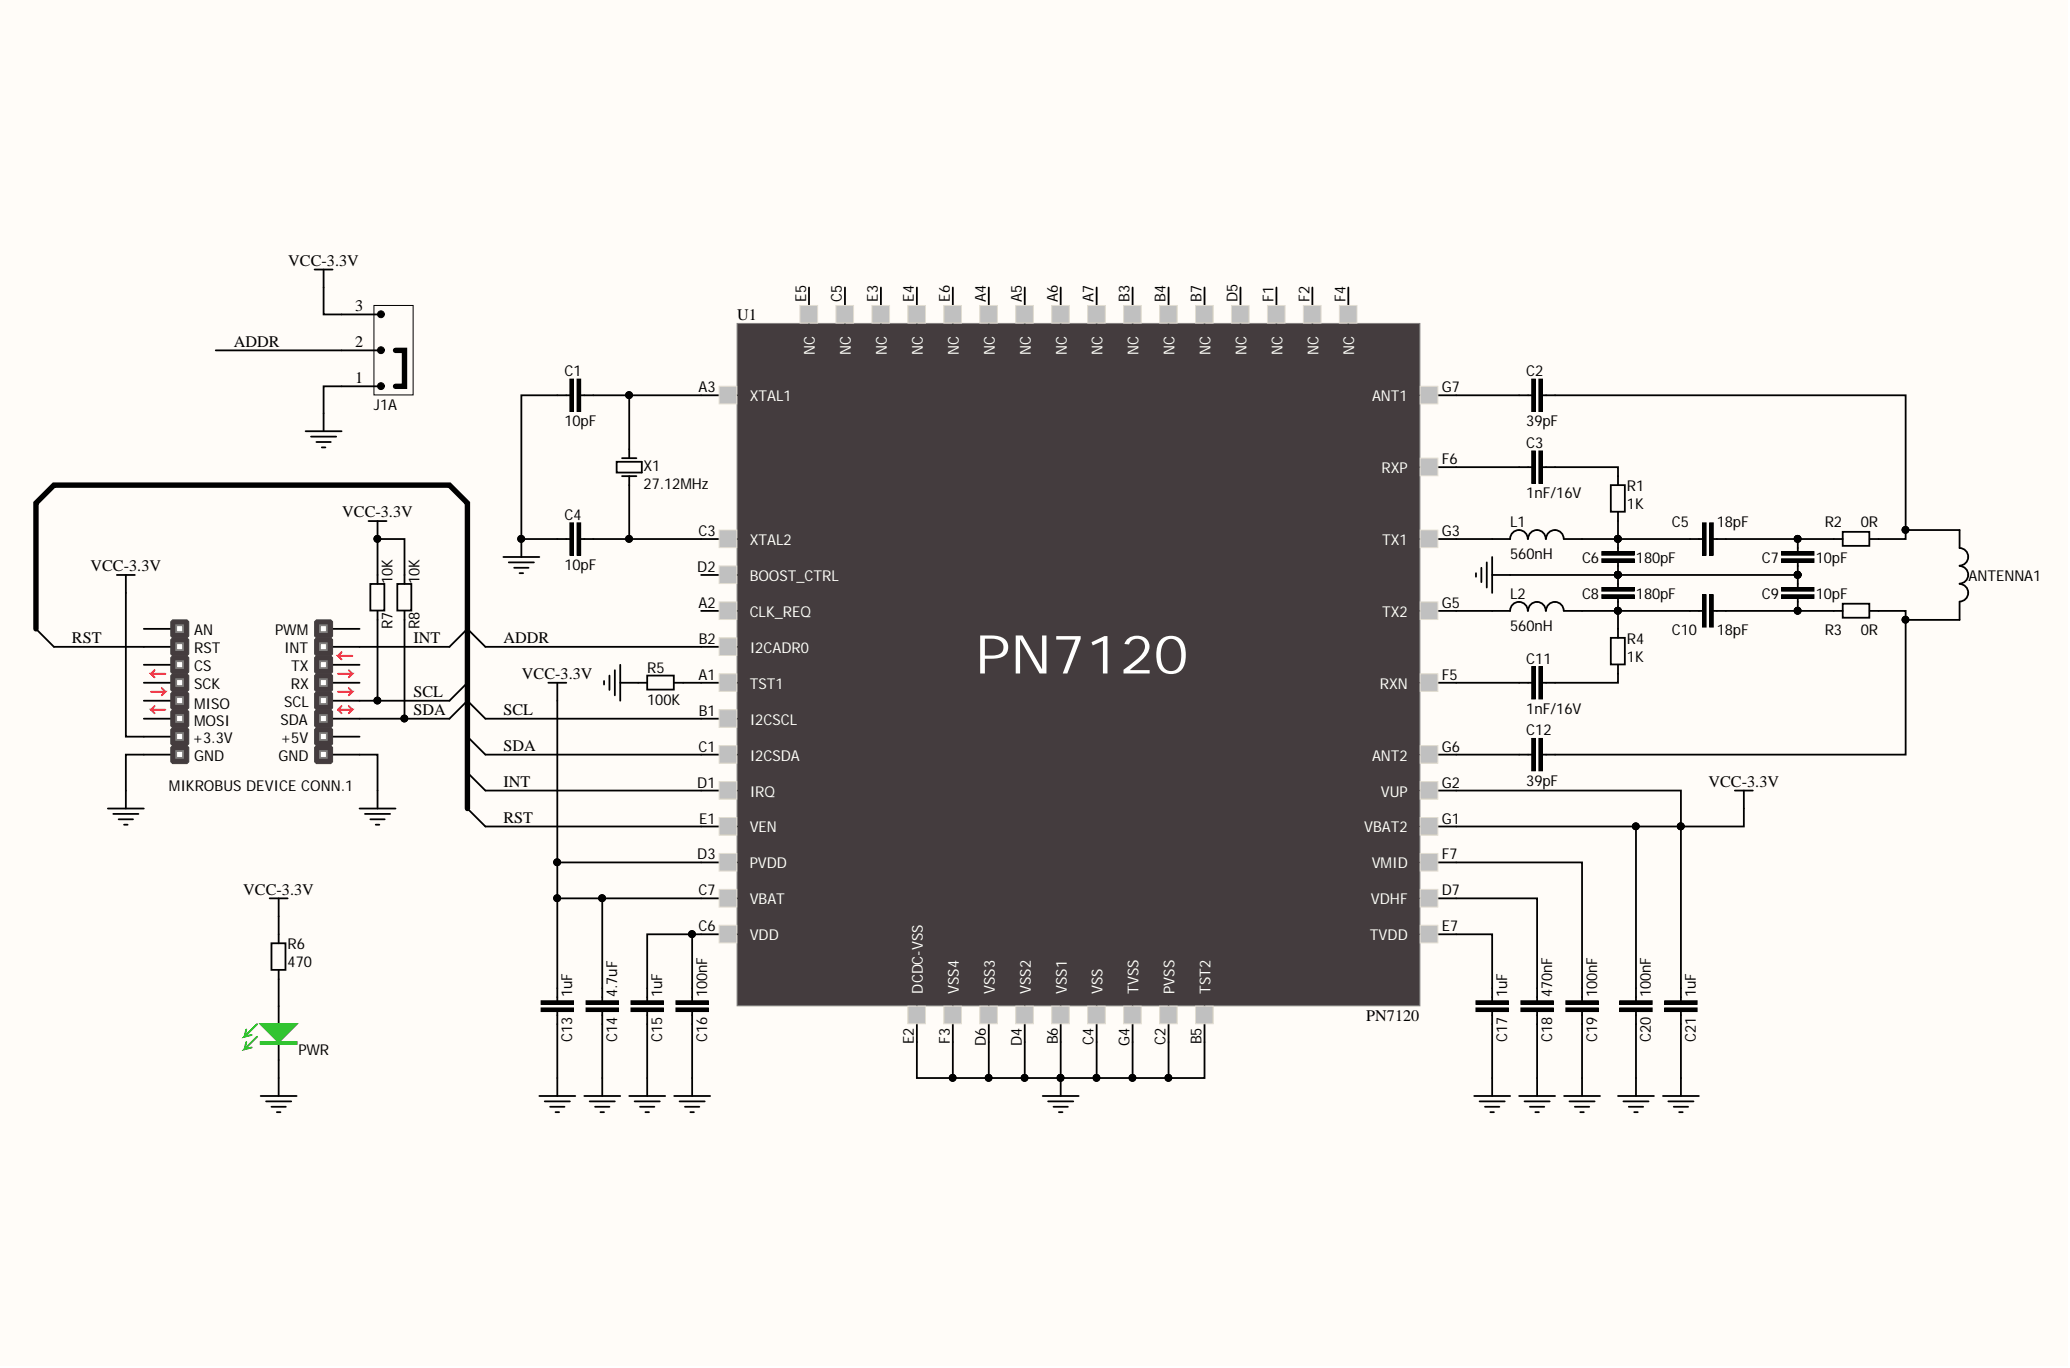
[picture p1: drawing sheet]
<svg xmlns="http://www.w3.org/2000/svg" width="292mm" height="193mm" viewBox="0 0 292 193" stroke-linecap="round" stroke-linejoin="round" font-family="sans-serif">
<defs><g id="words">
<text font-size="7.6" fill="#fff" x="137.6" y="95">PN7120</text>
<g font-size="2.3">
<text x="40.7" y="37.5">VCC-3.3V</text>
<text x="50.1" y="43.8">3</text>
<text x="104" y="45.1">U1</text>
<text x="33" y="48.9">ADDR</text>
<text x="50.1" y="54">1</text>
<text x="50.1" y="48.9">2</text>
<text x="48.3" y="73">VCC-3.3V</text>
<text x="12.8" y="80.6">VCC-3.3V</text>
<text x="10.1" y="90.7">RST</text>
<text x="58.3" y="90.7">INT</text>
<text x="71" y="90.7">ADDR</text>
<text x="73.7" y="95.8">VCC-3.3V</text>
<text x="58.3" y="98.3">SCL</text>
<text x="58.3" y="100.9">SDA</text>
<text x="71" y="100.9">SCL</text>
<text x="71" y="105.9">SDA</text>
<text x="71" y="111">INT</text>
<text x="241.1" y="111">VCC-3.3V</text>
<text x="71" y="116.1">RST</text>
<text x="34.3" y="126.2">VCC-3.3V</text>
<text x="192.8" y="144">PN7120</text>
</g>
<g font-size="2.1">
<text x="113.7" y="42.6" transform="rotate(-90 113.7 42.6)">E5</text>
<text x="118.8" y="42.6" transform="rotate(-90 118.8 42.6)">C5</text>
<text x="123.9" y="42.6" transform="rotate(-90 123.9 42.6)">E3</text>
<text x="129" y="42.6" transform="rotate(-90 129 42.6)">E4</text>
<text x="134" y="42.6" transform="rotate(-90 134 42.6)">E6</text>
<text x="139.1" y="42.6" transform="rotate(-90 139.1 42.6)">A4</text>
<text x="144.2" y="42.6" transform="rotate(-90 144.2 42.6)">A5</text>
<text x="149.3" y="42.6" transform="rotate(-90 149.3 42.6)">A6</text>
<text x="154.3" y="42.6" transform="rotate(-90 154.3 42.6)">A7</text>
<text x="159.4" y="42.6" transform="rotate(-90 159.4 42.6)">B3</text>
<text x="164.5" y="42.6" transform="rotate(-90 164.5 42.6)">B4</text>
<text x="169.5" y="42.6" transform="rotate(-90 169.5 42.6)">B7</text>
<text x="174.6" y="42.6" transform="rotate(-90 174.6 42.6)">D5</text>
<text x="179.7" y="42.6" transform="rotate(-90 179.7 42.6)">F1</text>
<text x="184.8" y="42.6" transform="rotate(-90 184.8 42.6)">F2</text>
<text x="189.8" y="42.6" transform="rotate(-90 189.8 42.6)">F4</text>
<text x="79.7" y="53.1">C1</text>
<text x="215.4" y="53.1">C2</text>
<text x="52.8" y="57.9">J1A</text>
<text x="98.6" y="55.3">A3</text>
<text x="203.5" y="55.3">G7</text>
<text x="79.7" y="60.2">10pF</text>
<text x="203.5" y="65.5">F6</text>
<text x="215.4" y="63.2">C3</text>
<text x="215.4" y="60.2">39pF</text>
<text x="90.8" y="66.5">X1</text>
<text x="90.8" y="69">27.12MHz</text>
<text x="215.4" y="70.3">1nF/16V</text>
<text x="229.6" y="69.3">R1</text>
<text x="229.6" y="71.8">1K</text>
<text x="79.7" y="73.3">C4</text>
<text x="98.6" y="75.6">C3</text>
<text x="203.5" y="75.6">G3</text>
<text x="213.1" y="74.3">L1</text>
<text x="235.9" y="74.3">C5</text>
<text x="242.3" y="74.3">18pF</text>
<text x="257.5" y="74.3">R2</text>
<text x="262.6" y="74.3">0R</text>
<text x="55.4" y="82.4" transform="rotate(-90 55.4 82.4)">10K</text>
<text x="59.2" y="82.4" transform="rotate(-90 59.2 82.4)">10K</text>
<text x="79.7" y="80.4">10pF</text>
<text x="98.4" y="80.7">D2</text>
<text x="213.1" y="78.9">560nH</text>
<text x="223.2" y="79.4">C6</text>
<text x="230.9" y="79.4">180pF</text>
<text x="248.6" y="79.4">C7</text>
<text x="256.2" y="79.4">10pF</text>
<text x="277.8" y="81.9">ANTENNA1</text>
<text x="27.4" y="89.6">AN</text>
<text x="38.8" y="89.6">PWM</text>
<text x="55.4" y="88.7" transform="rotate(-90 55.4 88.7)">R7</text>
<text x="59.2" y="88.7" transform="rotate(-90 59.2 88.7)">R8</text>
<text x="98.6" y="85.8">A2</text>
<text x="203.5" y="85.8">G5</text>
<text x="213.1" y="84.5">L2</text>
<text x="213.1" y="89">560nH</text>
<text x="223.2" y="84.5">C8</text>
<text x="230.9" y="84.5">180pF</text>
<text x="235.9" y="89.6">C10</text>
<text x="242.3" y="89.6">18pF</text>
<text x="248.6" y="84.5">C9</text>
<text x="256.2" y="84.5">10pF</text>
<text x="257.5" y="89.6">R3</text>
<text x="262.6" y="89.6">0R</text>
<text x="27.4" y="92.1">RST</text>
<text x="27.4" y="94.6">CS</text>
<text x="40.1" y="92.1">INT</text>
<text x="41.1" y="94.6">TX</text>
<text x="91.3" y="94.9">R5</text>
<text x="98.6" y="95.9">A1</text>
<text x="98.6" y="90.8">B2</text>
<text x="203.5" y="95.9">F5</text>
<text x="215.4" y="93.6">C11</text>
<text x="229.6" y="90.8">R4</text>
<text x="229.6" y="93.4">1K</text>
<text x="27.4" y="97.2">SCK</text>
<text x="27.4" y="99.9">MISO</text>
<text x="40.1" y="99.7">SCL</text>
<text x="41.1" y="97.2">RX</text>
<text x="91.3" y="99.4">100K</text>
<text x="98.6" y="101">B1</text>
<text x="215.4" y="100.7">1nF/16V</text>
<text x="27.1" y="104.8">+3.3V</text>
<text x="27.4" y="102.5">MOSI</text>
<text x="27.4" y="107.3">GND</text>
<text x="39.3" y="107.3">GND</text>
<text x="39.6" y="102.2">SDA</text>
<text x="39.6" y="104.8">+5V</text>
<text x="98.6" y="106">C1</text>
<text x="203.5" y="106">G6</text>
<text x="215.4" y="103.7">C12</text>
<text x="23.8" y="111.6">MIKROBUS DEVICE CONN.1</text>
<text x="98.4" y="111.1">D1</text>
<text x="203.5" y="111.1">G2</text>
<text x="215.4" y="110.8">39pF</text>
<text x="98.6" y="116.2">E1</text>
<text x="203.5" y="116.2">G1</text>
<text x="98.4" y="121.2">D3</text>
<text x="203.5" y="121.2">F7</text>
<text x="98.6" y="131.4">C6</text>
<text x="98.6" y="126.3">C7</text>
<text x="203.5" y="131.4">E7</text>
<text x="203.5" y="126.3">D7</text>
<text x="40.6" y="133.9">R6</text>
<text x="40.6" y="136.4">470</text>
<text x="80.8" y="140.7" transform="rotate(-90 80.8 140.7)">1uF</text>
<text x="87.1" y="140.7" transform="rotate(-90 87.1 140.7)">4.7uF</text>
<text x="93.4" y="140.7" transform="rotate(-90 93.4 140.7)">1uF</text>
<text x="99.8" y="140.7" transform="rotate(-90 99.8 140.7)">100nF</text>
<text x="212.7" y="140.7" transform="rotate(-90 212.7 140.7)">1uF</text>
<text x="219" y="140.7" transform="rotate(-90 219 140.7)">470nF</text>
<text x="225.4" y="140.7" transform="rotate(-90 225.4 140.7)">100nF</text>
<text x="233" y="140.7" transform="rotate(-90 233 140.7)">100nF</text>
<text x="239.3" y="140.7" transform="rotate(-90 239.3 140.7)">1uF</text>
<text x="42.1" y="148.9">PWR</text>
<text x="80.8" y="147" transform="rotate(-90 80.8 147)">C13</text>
<text x="87.1" y="147" transform="rotate(-90 87.1 147)">C14</text>
<text x="93.4" y="147" transform="rotate(-90 93.4 147)">C15</text>
<text x="99.8" y="147" transform="rotate(-90 99.8 147)">C16</text>
<text x="129" y="147.3" transform="rotate(-90 129 147.3)">E2</text>
<text x="134" y="147.2" transform="rotate(-90 134 147.2)">F3</text>
<text x="139.1" y="147.5" transform="rotate(-90 139.1 147.5)">D6</text>
<text x="144.2" y="147.5" transform="rotate(-90 144.2 147.5)">D4</text>
<text x="149.3" y="147.3" transform="rotate(-90 149.3 147.3)">B6</text>
<text x="154.3" y="147.4" transform="rotate(-90 154.3 147.4)">C4</text>
<text x="159.4" y="147.5" transform="rotate(-90 159.4 147.5)">G4</text>
<text x="164.5" y="147.4" transform="rotate(-90 164.5 147.4)">C2</text>
<text x="169.5" y="147.3" transform="rotate(-90 169.5 147.3)">B5</text>
<text x="212.7" y="147" transform="rotate(-90 212.7 147)">C17</text>
<text x="219" y="147" transform="rotate(-90 219 147)">C18</text>
<text x="225.4" y="147" transform="rotate(-90 225.4 147)">C19</text>
<text x="233" y="147" transform="rotate(-90 233 147)">C20</text>
<text x="239.3" y="147" transform="rotate(-90 239.3 147)">C21</text>
</g>
<g font-size="2.1" fill="#fff">
<text x="115" y="50.1" transform="rotate(-90 115 50.1)">NC</text>
<text x="120.1" y="50.1" transform="rotate(-90 120.1 50.1)">NC</text>
<text x="125.2" y="50.1" transform="rotate(-90 125.2 50.1)">NC</text>
<text x="130.2" y="50.1" transform="rotate(-90 130.2 50.1)">NC</text>
<text x="135.3" y="50.1" transform="rotate(-90 135.3 50.1)">NC</text>
<text x="140.4" y="50.1" transform="rotate(-90 140.4 50.1)">NC</text>
<text x="145.4" y="50.1" transform="rotate(-90 145.4 50.1)">NC</text>
<text x="150.5" y="50.1" transform="rotate(-90 150.5 50.1)">NC</text>
<text x="155.6" y="50.1" transform="rotate(-90 155.6 50.1)">NC</text>
<text x="160.7" y="50.1" transform="rotate(-90 160.7 50.1)">NC</text>
<text x="165.7" y="50.1" transform="rotate(-90 165.7 50.1)">NC</text>
<text x="170.8" y="50.1" transform="rotate(-90 170.8 50.1)">NC</text>
<text x="175.9" y="50.1" transform="rotate(-90 175.9 50.1)">NC</text>
<text x="181" y="50.1" transform="rotate(-90 181 50.1)">NC</text>
<text x="186" y="50.1" transform="rotate(-90 186 50.1)">NC</text>
<text x="191.1" y="50.1" transform="rotate(-90 191.1 50.1)">NC</text>
<text x="105.8" y="56.6">XTAL1</text>
<text x="193.6" y="56.6">ANT1</text>
<text x="195" y="66.7">RXP</text>
<text x="105.8" y="76.9">XTAL2</text>
<text x="195" y="76.9">TX1</text>
<text x="105.8" y="81.9">BOOST_CTRL</text>
<text x="105.8" y="87">CLK_REQ</text>
<text x="195" y="87">TX2</text>
<text x="105.8" y="92.1">I2CADR0</text>
<text x="105.8" y="97.2">TST1</text>
<text x="194.7" y="97.2">RXN</text>
<text x="105.8" y="102.2">I2CSCL</text>
<text x="105.8" y="107.3">I2CSDA</text>
<text x="193.6" y="107.3">ANT2</text>
<text x="105.8" y="112.4">IRQ</text>
<text x="194.8" y="112.4">VUP</text>
<text x="105.8" y="117.4">VEN</text>
<text x="192.5" y="117.4">VBAT2</text>
<text x="105.8" y="122.5">PVDD</text>
<text x="193.6" y="122.5">VMID</text>
<text x="105.8" y="127.6">VBAT</text>
<text x="193.4" y="127.6">VDHF</text>
<text x="105.8" y="132.6">VDD</text>
<text x="193.3" y="132.6">TVDD</text>
<text x="130.2" y="140.2" transform="rotate(-90 130.2 140.2)">DCDC-VSS</text>
<text x="135.3" y="140.2" transform="rotate(-90 135.3 140.2)">VSS4</text>
<text x="140.4" y="140.2" transform="rotate(-90 140.4 140.2)">VSS3</text>
<text x="145.4" y="140.2" transform="rotate(-90 145.4 140.2)">VSS2</text>
<text x="150.5" y="140.2" transform="rotate(-90 150.5 140.2)">VSS1</text>
<text x="155.6" y="140.2" transform="rotate(-90 155.6 140.2)">VSS</text>
<text x="160.7" y="140.2" transform="rotate(-90 160.7 140.2)">TVSS</text>
<text x="165.7" y="140.2" transform="rotate(-90 165.7 140.2)">PVSS</text>
<text x="170.8" y="140.2" transform="rotate(-90 170.8 140.2)">TST2</text>
</g>
</g></defs>
<path d="M0 0h291.7v192.6h-291.7z" fill="#fffcf8"/>
<path d="M104 45.6h96.4v96.3h-96.4z" fill="#443c3e" stroke="#808080" stroke-width=".14"/>
<path d="M114.2 40.6v5M119.2 40.6v5M124.3 40.6v5M129.4 40.6v5M134.5 40.6v5M139.5 40.6v5M144.6 40.6v5M149.7 40.6v5" fill="none" stroke="#000" stroke-width=".25"/>
<g fill="#c0c0c0" stroke="#e5dec5" stroke-width=".14">
<path d="M112.9 43.1h2.5v2.5h-2.5z"/>
<path d="M118 43.1h2.5v2.5h-2.5z"/>
<path d="M123 43.1h2.5v2.5h-2.5z"/>
<path d="M128.1 43.1h2.5v2.5h-2.5z"/>
<path d="M133.2 43.1h2.5v2.5h-2.5z"/>
<path d="M138.3 43.1h2.4v2.5h-2.4z"/>
<path d="M143.3 43.1h2.5v2.5h-2.5z"/>
<path d="M148.4 43.1h2.5v2.5h-2.5z"/>
</g>
<path d="M154.7 40.6v5M159.8 40.6v5M164.9 40.6v5M170 40.6v5" fill="none" stroke="#000" stroke-width=".25"/>
<g fill="#c0c0c0" stroke="#e5dec5" stroke-width=".14">
<path d="M153.5 43.1h2.5v2.5h-2.5z"/>
<path d="M158.6 43.1h2.4v2.5h-2.4z"/>
<path d="M163.6 43.1h2.5v2.5h-2.5z"/>
<path d="M168.7 43.1h2.5v2.5h-2.5z"/>
</g>
<path d="M175 40.6v5M180.1 40.6v5M185.2 40.6v5M190.3 40.6v5" fill="none" stroke="#000" stroke-width=".25"/>
<g fill="#c0c0c0" stroke="#e5dec5" stroke-width=".14">
<path d="M173.8 43.1h2.5v2.5h-2.5z"/>
<path d="M178.8 43.1h2.5v2.5h-2.5z"/>
<path d="M183.9 43.1h2.5v2.5h-2.5z"/>
<path d="M189 43.1h2.5v2.5h-2.5z"/>
</g>
<path d="M98.9 96.3h5.1M98.9 101.4h5.1M98.9 106.4h5.1M98.9 111.5h5.1M98.9 116.6h5.1M98.9 131.8h5.1M98.9 121.7h5.1M98.9 126.7h5.1" fill="none" stroke="#000" stroke-width=".25"/>
<g fill="#c0c0c0" stroke="#e5dec5" stroke-width=".14">
<path d="M101.5 130.5h2.5v2.5h-2.5z"/>
<path d="M101.5 125.5h2.5v2.4h-2.5z"/>
<path d="M101.5 120.4h2.5v2.5h-2.5z"/>
<path d="M101.5 115.3h2.5v2.5h-2.5z"/>
<path d="M101.5 110.2h2.5v2.5h-2.5z"/>
<path d="M101.5 105.2h2.5v2.5h-2.5z"/>
<path d="M101.5 100.1h2.5v2.5h-2.5z"/>
<path d="M101.5 95h2.5v2.5h-2.5z"/>
</g>
<path d="M98.9 76h5.1M98.9 81.1h5.1M98.9 86.2h5.1M98.9 91.2h5.1" fill="none" stroke="#000" stroke-width=".25"/>
<g fill="#c0c0c0" stroke="#e5dec5" stroke-width=".14">
<path d="M101.5 90h2.5v2.5h-2.5z"/>
<path d="M101.5 84.9h2.5v2.5h-2.5z"/>
<path d="M101.5 79.8h2.5v2.5h-2.5z"/>
<path d="M101.5 74.8h2.5v2.5h-2.5z"/>
</g>
<path d="M98.9 55.8h5.1" fill="none" stroke="#000" stroke-width=".25"/>
<path d="M101.5 54.5h2.5v2.5h-2.5z" fill="#c0c0c0" stroke="#e5dec5" stroke-width=".14"/>
<path d="M154.7 141.9v5.1M159.8 141.9v5.1M164.9 141.9v5.1M170 141.9v5.1" fill="none" stroke="#000" stroke-width=".25"/>
<g fill="#c0c0c0" stroke="#e5dec5" stroke-width=".14">
<path d="M168.7 141.9h2.5v2.5h-2.5z"/>
<path d="M163.6 141.9h2.5v2.5h-2.5z"/>
<path d="M158.6 141.9h2.4v2.5h-2.4z"/>
<path d="M153.5 141.9h2.5v2.5h-2.5z"/>
</g>
<path d="M134.5 141.9v5.1M139.5 141.9v5.1M144.6 141.9v5.1M149.7 141.9v5.1" fill="none" stroke="#000" stroke-width=".25"/>
<g fill="#c0c0c0" stroke="#e5dec5" stroke-width=".14">
<path d="M148.4 141.9h2.5v2.5h-2.5z"/>
<path d="M143.3 141.9h2.5v2.5h-2.5z"/>
<path d="M138.3 141.9h2.4v2.5h-2.4z"/>
<path d="M133.2 141.9h2.5v2.5h-2.5z"/>
</g>
<path d="M129.4 141.9v5.1" fill="none" stroke="#000" stroke-width=".25"/>
<path d="M128.1 141.9h2.5v2.5h-2.5z" fill="#c0c0c0" stroke="#e5dec5" stroke-width=".14"/>
<path d="M200.4 55.8h5.1M200.4 65.9h5.1M200.4 76h5.1M200.4 86.2h5.1" fill="none" stroke="#000" stroke-width=".25"/>
<g fill="#c0c0c0" stroke="#e5dec5" stroke-width=".14">
<path d="M200.4 54.5h2.5v2.5h-2.5z"/>
<path d="M200.4 64.6h2.5v2.5h-2.5z"/>
<path d="M200.4 74.8h2.5v2.5h-2.5z"/>
<path d="M200.4 84.9h2.5v2.5h-2.5z"/>
</g>
<path d="M200.4 96.3h5.1M200.4 111.5h5.1M200.4 106.4h5.1" fill="none" stroke="#000" stroke-width=".25"/>
<g fill="#c0c0c0" stroke="#e5dec5" stroke-width=".14">
<path d="M200.4 95h2.5v2.5h-2.5z"/>
<path d="M200.4 105.2h2.5v2.5h-2.5z"/>
<path d="M200.4 110.2h2.5v2.5h-2.5z"/>
</g>
<path d="M200.4 116.6h5.1M200.4 131.8h5.1M200.4 126.7h5.1M200.4 121.7h5.1" fill="none" stroke="#000" stroke-width=".25"/>
<g fill="#c0c0c0" stroke="#e5dec5" stroke-width=".14">
<path d="M200.4 115.3h2.5v2.5h-2.5z"/>
<path d="M200.4 120.4h2.5v2.5h-2.5z"/>
<path d="M200.4 125.5h2.5v2.4h-2.5z"/>
<path d="M200.4 130.5h2.5v2.5h-2.5z"/>
</g>
<g fill="none" stroke="#000" stroke-width=".25">
<path d="M20.3 88.7h3.8M20.3 91.2h3.8M20.3 93.8h3.8M20.3 96.3h3.8M20.3 98.8h3.8M46.9 88.7h3.8M46.9 91.2h3.8M46.9 93.8h3.8M46.9 96.3h3.8M46.9 98.8h3.8M20.3 101.4h3.8M20.3 103.9h3.8"/>
<path d="M20.3 106.4h3.8M46.9 101.4h3.8M46.9 103.9h3.8M46.9 106.4h3.8M129.4 147v5.1h40.6v-5.1M134.5 147v5.1M139.5 147v5.1M144.6 147v5.1M147.1 154.6h5.1M147.9 155.4h3.6M148.7 156.1h2M149.4 156.9h.5"/>
<path d="M149.7 147v7.6M154.7 147v5.1M159.8 147v5.1M164.9 147v5.1"/>
</g>
<g fill="#000" stroke="#000" stroke-width=".14">
<circle cx="134.4" cy="152" r=".48"/>
<circle cx="139.5" cy="152" r=".48"/>
<circle cx="144.6" cy="152" r=".48"/>
<circle cx="149.7" cy="152" r=".48"/>
<circle cx="154.7" cy="152" r=".48"/>
<circle cx="159.8" cy="152" r=".48"/>
<circle cx="164.9" cy="152" r=".48"/>
</g>
<path d="M24.1 87.7l.3-.3h2l.2 .3v2l-.2 .3h-2l-.3-.3z" fill-rule="evenodd" fill="#443c3e"/>
<path d="M24.1 87.7l.3-.3h2l.2 .3v2l-.2 .3h-2l-.3-.3z" fill="none" stroke="#443c3e" stroke-width=".14"/>
<path d="M24.1 90.2l.3-.2h2l.2 .2v2.1l-.2 .2h-2l-.3-.2z" fill-rule="evenodd" fill="#443c3e"/>
<path d="M24.1 90.2l.3-.2h2l.2 .2v2.1l-.2 .2h-2l-.3-.2z" fill="none" stroke="#443c3e" stroke-width=".14"/>
<g fill="#fff" stroke="#808080" stroke-width=".25">
<path d="M24.9 88.2h.9v1h-.9z"/>
<path d="M24.9 90.7h.9v1h-.9z"/>
</g>
<path d="M24.1 92.8l.3-.3h2l.2 .3v2l-.2 .2h-2l-.3-.2z" fill-rule="evenodd" fill="#443c3e"/>
<path d="M24.1 92.8l.3-.3h2l.2 .3v2l-.2 .2h-2l-.3-.2z" fill="none" stroke="#443c3e" stroke-width=".14"/>
<path d="M24.1 95.3l.3-.3h2l.2 .3v2l-.2 .3h-2l-.3-.3z" fill-rule="evenodd" fill="#443c3e"/>
<path d="M24.1 95.3l.3-.3h2l.2 .3v2l-.2 .3h-2l-.3-.3z" fill="none" stroke="#443c3e" stroke-width=".14"/>
<g fill="#fff" stroke="#808080" stroke-width=".25">
<path d="M24.9 93.3h.9v.9h-.9z"/>
<path d="M24.9 95.8h.9v1h-.9z"/>
</g>
<path d="M24.1 97.8l.3-.2h2l.2 .2v2.1l-.2 .2h-2l-.3-.2z" fill-rule="evenodd" fill="#443c3e"/>
<path d="M24.1 97.8l.3-.2h2l.2 .2v2.1l-.2 .2h-2l-.3-.2z" fill="none" stroke="#443c3e" stroke-width=".14"/>
<path d="M24.1 100.4l.3-.3h2l.2 .3v2l-.2 .2h-2l-.3-.2z" fill-rule="evenodd" fill="#443c3e"/>
<path d="M24.1 100.4l.3-.3h2l.2 .3v2l-.2 .2h-2l-.3-.2z" fill="none" stroke="#443c3e" stroke-width=".14"/>
<g fill="#fff" stroke="#808080" stroke-width=".25">
<path d="M24.9 98.3h.9v1h-.9z"/>
<path d="M24.9 100.9h.9v.9h-.9z"/>
</g>
<path d="M24.1 102.9l.3-.3h2l.2 .3v2l-.2 .3h-2l-.3-.3z" fill-rule="evenodd" fill="#443c3e"/>
<path d="M24.1 102.9l.3-.3h2l.2 .3v2l-.2 .3h-2l-.3-.3z" fill="none" stroke="#443c3e" stroke-width=".14"/>
<path d="M24.1 105.4l.3-.2h2l.2 .2v2.1l-.2 .2h-2l-.3-.2z" fill-rule="evenodd" fill="#443c3e"/>
<path d="M24.1 105.4l.3-.2h2l.2 .2v2.1l-.2 .2h-2l-.3-.2z" fill="none" stroke="#443c3e" stroke-width=".14"/>
<g fill="#fff" stroke="#808080" stroke-width=".25">
<path d="M24.9 103.4h.9v1h-.9z"/>
<path d="M24.9 105.9h.9v1h-.9z"/>
</g>
<path d="M44.4 87.7l.2-.3h2.1l.2 .3v2l-.2 .3h-2.1l-.2-.3z" fill-rule="evenodd" fill="#443c3e"/>
<path d="M44.4 87.7l.2-.3h2.1l.2 .3v2l-.2 .3h-2.1l-.2-.3z" fill="none" stroke="#443c3e" stroke-width=".14"/>
<path d="M44.4 90.2l.2-.2h2.1l.2 .2v2.1l-.2 .2h-2.1l-.2-.2z" fill-rule="evenodd" fill="#443c3e"/>
<path d="M44.4 90.2l.2-.2h2.1l.2 .2v2.1l-.2 .2h-2.1l-.2-.2z" fill="none" stroke="#443c3e" stroke-width=".14"/>
<g fill="#fff" stroke="#808080" stroke-width=".25">
<path d="M45.2 88.2h.9v1h-.9z"/>
<path d="M45.2 90.7h.9v1h-.9z"/>
</g>
<path d="M44.4 92.8l.2-.3h2.1l.2 .3v2l-.2 .2h-2.1l-.2-.2z" fill-rule="evenodd" fill="#443c3e"/>
<path d="M44.4 92.8l.2-.3h2.1l.2 .3v2l-.2 .2h-2.1l-.2-.2z" fill="none" stroke="#443c3e" stroke-width=".14"/>
<path d="M44.4 95.3l.2-.3h2.1l.2 .3v2l-.2 .3h-2.1l-.2-.3z" fill-rule="evenodd" fill="#443c3e"/>
<path d="M44.4 95.3l.2-.3h2.1l.2 .3v2l-.2 .3h-2.1l-.2-.3z" fill="none" stroke="#443c3e" stroke-width=".14"/>
<g fill="#fff" stroke="#808080" stroke-width=".25">
<path d="M45.2 93.3h.9v.9h-.9z"/>
<path d="M45.2 95.8h.9v1h-.9z"/>
</g>
<path d="M44.4 97.8l.2-.2h2.1l.2 .2v2.1l-.2 .2h-2.1l-.2-.2z" fill-rule="evenodd" fill="#443c3e"/>
<path d="M44.4 97.8l.2-.2h2.1l.2 .2v2.1l-.2 .2h-2.1l-.2-.2z" fill="none" stroke="#443c3e" stroke-width=".14"/>
<path d="M44.4 100.4l.2-.3h2.1l.2 .3v2l-.2 .2h-2.1l-.2-.2z" fill-rule="evenodd" fill="#443c3e"/>
<path d="M44.4 100.4l.2-.3h2.1l.2 .3v2l-.2 .2h-2.1l-.2-.2z" fill="none" stroke="#443c3e" stroke-width=".14"/>
<g fill="#fff" stroke="#808080" stroke-width=".25">
<path d="M45.2 98.3h.9v1h-.9z"/>
<path d="M45.2 100.9h.9v.9h-.9z"/>
</g>
<path d="M44.4 102.9l.2-.3h2.1l.2 .3v2l-.2 .3h-2.1l-.2-.3z" fill-rule="evenodd" fill="#443c3e"/>
<path d="M44.4 102.9l.2-.3h2.1l.2 .3v2l-.2 .3h-2.1l-.2-.3z" fill="none" stroke="#443c3e" stroke-width=".14"/>
<path d="M44.4 105.4l.2-.2h2.1l.2 .2v2.1l-.2 .2h-2.1l-.2-.2z" fill-rule="evenodd" fill="#443c3e"/>
<path d="M44.4 105.4l.2-.2h2.1l.2 .2v2.1l-.2 .2h-2.1l-.2-.2z" fill="none" stroke="#443c3e" stroke-width=".14"/>
<g fill="#fff" stroke="#808080" stroke-width=".25">
<path d="M45.2 103.4h.9v1h-.9z"/>
<path d="M45.2 105.9h.9v1h-.9z"/>
</g>
<g fill="none" stroke="#ee0e22" stroke-width=".25">
<path d="M21.3 97.6h2l-.5 .5M21.8 99.6l-.5 .5M21.8 94.5l-.5 .5M22.8 97.1l.5 .5M23.3 95h-2l.5 .6M47.7 95h2l-.5 .6M47.7 97.6h2l-.5 .5M48.2 92l-.5 .5M48.2 99.6l-.5 .5M49.2 94.5l.5 .5M49.2 97.1l.5 .5M49.2 99.6l.5 .5"/>
<path d="M49.7 92.5h-2l.5 .5M23.3 100.1h-2l.5 .5M47.7 100.1h2l-.5 .5M47.7 100.1l.5 .5"/>
</g>
<g fill="none" stroke="#000" stroke-width=".25">
<path d="M80.4 55.8h-6.8v20.2h6.8M81.9 55.8h6.9M98.9 55.8h-10.1v8.8M205.5 55.8h10.6M217.7 55.8h51.2v20.2h-5.1M71 78.6h5.1M71.8 79.3h3.5M73.6 76v2.6M81.9 76h6.9M87 65.1h3.6v1.6h-3.6zM87.8 64.6h2M87.8 67.2h2"/>
<path d="M88.8 67.2v8.8h10.1M205.5 65.9h10.6M209.8 79.3v3.6M210.6 78.6v5M215.6 76a1.24 1.24 0 0 0-1.3-1.2 1.24 1.24 0 0 0-1.2 1.2h-7.6M217.7 65.9h10.6v2.5M218.1 76a1.24 1.24 0 0 0-1.2-1.2 1.24 1.24 0 0 0-1.3 1.2M220.7 76a1.24 1.24 0 0 0-1.3-1.2 1.24 1.24 0 0 0-1.2 1.2M227.3 68.4h2v3.8h-2zM228.3 72.2v3.8h-7.6M228.3 79.3v3.6M240.2 76h-11.9v1.8"/>
<path d="M241.8 76h18.2M253.7 76v1.8M253.7 79.3v3.6M260 75h3.8v2h-3.8zM268.9 74.8h7.6v2.5a1.24 1.24 0 0 1 1.2 1.2 1.24 1.24 0 0 1-1.2 1.3M276.5 79.8a1.24 1.24 0 0 1 1.2 1.3 1.24 1.24 0 0 1-1.2 1.2M5.1 88.7l2.5 2.5h12.7M16.5 81.1h2.5M17.8 81.1v22.8h2.5M66 96.3l-2.6 2.5h-12.7M66 88.7l-2.6 2.5h-12.7M72.6 80.1h2"/>
<path d="M73.3 80.9h.5M77.4 96.3h2.5M78.6 96.3v25.4h20.3M205.5 96.3h10.6M208.3 80.9v.5M209 80.1v2M210.6 81.1h43.1M215.6 86.2a1.24 1.24 0 0 0-1.3-1.3 1.24 1.24 0 0 0-1.2 1.3h-7.6M218.1 86.2a1.24 1.24 0 0 0-1.2-1.3 1.24 1.24 0 0 0-1.3 1.3M220.7 86.2a1.24 1.24 0 0 0-1.3-1.3 1.24 1.24 0 0 0-1.2 1.3M220.7 86.2h7.6v3.8M227.3 90h2v3.7h-2z"/>
<path d="M228.3 93.8v2.5h-10.6M228.3 84.4v1.8h11.9M241.8 86.2h18.2M253.7 84.4v1.8M260 85.2h3.8v1.9h-3.8zM263.8 86.2h5.1v20.2h-51.2M276.5 82.4a1.24 1.24 0 0 1 1.2 1.2 1.24 1.24 0 0 1-1.2 1.3M276.5 84.9v2.5h-7.6M15.2 114.1h5.1M16 114.8h3.5M16.7 115.6h2.1M17.5 116.3h.5"/>
<path d="M20.3 106.4h-2.5v7.7M50.7 101.4h12.7l2.6-2.6 2.5 2.6h30.4M50.7 106.4h2.6v7.7M50.7 114.1h5.1M51.5 114.8h3.6M52.3 115.6h2M53 116.3h.5M66 103.9l2.5 2.5h30.4M66 109l2.5 2.5h30.4M66 114.1l2.5 2.5h30.4M205.5 111.5h31.7v5.1h8.9v-5.1M205.5 116.6h31.7v24.6"/>
<path d="M205.5 106.4h10.6M230.9 116.6v24.6M244.8 111.5h2.5M38.3 133.1h2v3.7h-2zM39.3 131.8v1.3M39.3 136.9v1.2M78.6 139.4v1.8M78.6 126.7h6.4M97.7 131.8v9.4M98.9 131.8h-7.6v9.4M98.9 126.7h-13.9v14.5M205.5 131.8h5.1v9.4"/>
<path d="M205.5 126.7h11.4v14.5M205.5 121.7h17.7v19.5M39.3 141.9v2.6M39.3 147v2.5M76.1 154.6h5.1M76.9 155.4h3.5M77.6 156.1h2.1M78.4 156.9h.5M78.6 142.7v11.9M82.4 154.6h5.1M83.2 155.4h3.6M84 156.1h2"/>
<path d="M84.7 156.9h.5M85 142.7v11.9M88.8 154.6h5.1M89.6 155.4h3.5M90.3 156.1h2M91.1 156.9h.5M91.3 142.7v11.9M95.1 154.6h5.1M95.9 155.4h3.5M96.7 156.1h2M97.4 156.9h.5M97.7 142.7v11.9"/>
<path d="M208 154.6h5.1M208.8 155.4h3.5M209.5 156.1h2.1M210.3 156.9h.5M210.6 142.7v11.9M214.4 154.6h5M215.1 155.4h3.6M215.9 156.1h2M216.6 156.9h.6M216.9 142.7v11.9M220.7 154.6h5.1M221.5 155.4h3.5"/>
<path d="M222.2 156.1h2.1M223 156.9h.5M223.2 142.7v11.9M228.3 154.6h5.1M229.1 155.4h3.5M229.8 156.1h2.1M230.6 156.9h.5M230.9 142.7v11.9M234.7 154.6h5M235.4 155.4h3.6M236.2 156.1h2M236.9 156.9h.6"/>
<path d="M237.2 142.7v11.9"/>
</g>
<g fill="#000" stroke="#000" stroke-width=".14">
<circle cx="88.8" cy="55.7" r=".48"/>
<circle cx="73.5" cy="76" r=".48"/>
<circle cx="88.8" cy="76" r=".48"/>
<circle cx="228.3" cy="76" r=".48"/>
<circle cx="253.7" cy="76" r=".48"/>
<circle cx="268.9" cy="74.7" r=".48"/>
<circle cx="53.2" cy="98.8" r=".48"/>
<circle cx="228.3" cy="81.1" r=".48"/>
<circle cx="228.3" cy="86.1" r=".48"/>
<circle cx="253.7" cy="81.1" r=".48"/>
<circle cx="253.7" cy="86.1" r=".48"/>
<circle cx="268.9" cy="87.4" r=".48"/>
<circle cx="57.1" cy="101.4" r=".48"/>
<circle cx="230.8" cy="116.6" r=".48"/>
<circle cx="237.2" cy="116.6" r=".48"/>
<circle cx="78.6" cy="121.6" r=".48"/>
<circle cx="78.6" cy="126.7" r=".48"/>
<circle cx="85" cy="126.7" r=".48"/>
<circle cx="97.6" cy="131.8" r=".48"/>
</g>
<g fill="#000">
<path d="M80.4 53.5h.5v4.5h-.5z" fill-rule="evenodd"/>
<path d="M81.4 53.5h.5v4.5h-.5z" fill-rule="evenodd"/>
<path d="M216.1 53.5h.5v4.5h-.5z" fill-rule="evenodd"/>
<path d="M217.2 53.5h.5v4.5h-.5z" fill-rule="evenodd"/>
<path d="M80.4 73.8h.5v4.5h-.5z" fill-rule="evenodd"/>
<path d="M81.4 73.8h.5v4.5h-.5z" fill-rule="evenodd"/>
<path d="M216.1 63.6h.5v4.6h-.5z" fill-rule="evenodd"/>
<path d="M217.2 63.6h.5v4.6h-.5z" fill-rule="evenodd"/>
<path d="M226 78.8h4.6v.5h-4.6z" fill-rule="evenodd"/>
<path d="M226 77.8h4.6v.5h-4.6z" fill-rule="evenodd"/>
<path d="M240.2 73.8h.5v4.5h-.5z" fill-rule="evenodd"/>
<path d="M241.3 73.8h.5v4.5h-.5z" fill-rule="evenodd"/>
<path d="M251.4 77.8h4.6v.5h-4.6z" fill-rule="evenodd"/>
<path d="M251.4 78.8h4.6v.5h-4.6z" fill-rule="evenodd"/>
<path d="M216.1 94h.5v4.6h-.5z" fill-rule="evenodd"/>
<path d="M217.2 94h.5v4.6h-.5z" fill-rule="evenodd"/>
<path d="M226 83.9h4.6v.5h-4.6z" fill-rule="evenodd"/>
<path d="M226 82.9h4.6v.5h-4.6z" fill-rule="evenodd"/>
<path d="M240.2 83.9h.5v4.6h-.5z" fill-rule="evenodd"/>
<path d="M241.3 83.9h.5v4.6h-.5z" fill-rule="evenodd"/>
<path d="M251.4 82.9h4.6v.5h-4.6z" fill-rule="evenodd"/>
<path d="M251.4 83.9h4.6v.5h-4.6z" fill-rule="evenodd"/>
<path d="M216.1 104.2h.5v4.5h-.5z" fill-rule="evenodd"/>
<path d="M217.2 104.2h.5v4.5h-.5z" fill-rule="evenodd"/>
<path d="M76.4 142.2h4.5v.5h-4.5z" fill-rule="evenodd"/>
<path d="M76.4 141.2h4.5v.5h-4.5z" fill-rule="evenodd"/>
<path d="M82.7 142.2h4.6v.5h-4.6z" fill-rule="evenodd"/>
<path d="M82.7 141.2h4.6v.5h-4.6z" fill-rule="evenodd"/>
<path d="M89 142.2h4.6v.5h-4.6z" fill-rule="evenodd"/>
<path d="M89 141.2h4.6v.5h-4.6z" fill-rule="evenodd"/>
<path d="M95.4 142.2h4.6v.5h-4.6z" fill-rule="evenodd"/>
<path d="M95.4 141.2h4.6v.5h-4.6z" fill-rule="evenodd"/>
<path d="M208.3 142.2h4.5v.5h-4.5z" fill-rule="evenodd"/>
<path d="M208.3 141.2h4.5v.5h-4.5z" fill-rule="evenodd"/>
<path d="M214.6 142.2h4.6v.5h-4.6z" fill-rule="evenodd"/>
<path d="M214.6 141.2h4.6v.5h-4.6z" fill-rule="evenodd"/>
<path d="M221 142.2h4.5v.5h-4.5z" fill-rule="evenodd"/>
<path d="M221 141.2h4.5v.5h-4.5z" fill-rule="evenodd"/>
<path d="M228.6 142.2h4.5v.5h-4.5z" fill-rule="evenodd"/>
<path d="M228.6 141.2h4.5v.5h-4.5z" fill-rule="evenodd"/>
<path d="M234.9 142.2h4.6v.5h-4.6z" fill-rule="evenodd"/>
<path d="M234.9 141.2h4.6v.5h-4.6z" fill-rule="evenodd"/>
</g>
<g fill="none" stroke="#000" stroke-width=".14">
<path d="M80.4 53.5h.5v4.5h-.5zM81.4 53.5h.5v4.5h-.5zM216.1 53.5h.5v4.5h-.5zM217.2 53.5h.5v4.5h-.5zM80.4 73.8h.5v4.5h-.5zM81.4 73.8h.5v4.5h-.5zM216.1 63.6h.5v4.6h-.5zM217.2 63.6h.5v4.6h-.5zM226 78.8h4.6v.5h-4.6zM226 77.8h4.6v.5h-4.6zM240.2 73.8h.5v4.5h-.5zM241.3 73.8h.5v4.5h-.5z"/>
<path d="M251.4 77.8h4.6v.5h-4.6zM251.4 78.8h4.6v.5h-4.6zM216.1 94h.5v4.6h-.5zM217.2 94h.5v4.6h-.5zM226 83.9h4.6v.5h-4.6zM226 82.9h4.6v.5h-4.6zM240.2 83.9h.5v4.6h-.5zM241.3 83.9h.5v4.6h-.5zM251.4 82.9h4.6v.5h-4.6zM251.4 83.9h4.6v.5h-4.6zM216.1 104.2h.5v4.5h-.5zM217.2 104.2h.5v4.5h-.5z"/>
<path d="M76.4 142.2h4.5v.5h-4.5zM76.4 141.2h4.5v.5h-4.5zM82.7 142.2h4.6v.5h-4.6zM82.7 141.2h4.6v.5h-4.6zM89 142.2h4.6v.5h-4.6zM89 141.2h4.6v.5h-4.6zM95.4 142.2h4.6v.5h-4.6zM95.4 141.2h4.6v.5h-4.6zM208.3 142.2h4.5v.5h-4.5zM208.3 141.2h4.5v.5h-4.5zM214.6 142.2h4.6v.5h-4.6zM214.6 141.2h4.6v.5h-4.6z"/>
<path d="M221 142.2h4.5v.5h-4.5zM221 141.2h4.5v.5h-4.5zM228.6 142.2h4.5v.5h-4.5zM228.6 141.2h4.5v.5h-4.5zM234.9 142.2h4.6v.5h-4.6zM234.9 141.2h4.6v.5h-4.6z"/>
</g>
<path d="M5.1 88.7v-17.7l2.5-2.6h55.8l2.6 2.6v43.1" fill="none" stroke="#000" stroke-width=".76"/>
<path d="M36.8 147h5.1v.3h-5.1zM36.8 147.1h5.1" fill="none" stroke="#00bf00" stroke-width=".25"/>
<path d="M36.8 144.5h5.1l-2.6 2.5z" fill="#00bf00"/>
<path d="M34.8 147l-.3 1M34.8 145.2l-.3 1M36.3 146.2l-1.8 1.8 1-.2M36.3 144.5l-1.8 1.7 1-.2M36.8 144.5h5.1l-2.6 2.5z" fill="none" stroke="#00bf00" stroke-width=".25"/>
<g fill="none" stroke="#000" stroke-width=".25">
<path d="M44.4 38h2.5M45.7 38v6.4h7.6M30.4 49.4h22.9M53.3 54.5h-7.6v6.3M43.1 60.8h5.1M43.9 61.6h3.5M44.6 62.4h2.1M45.4 63.1h.5M52 73.5h2.5M53.3 73.5v2.5M52.3 82.4h1.9v3.7h-1.9zM53.3 82.4v-6.4h3.8v6.4"/>
<path d="M53.3 86.2v12.6M56.1 82.4h1.9v3.7h-1.9zM57.1 86.2v15.2M66 88.7l2.5 2.5h30.4M85.2 96.1v.5M86 95.3v2M86.8 94.5v3.6M87.5 96.3h3.8M87.5 93.8v5M91.3 95.3h3.8v2h-3.8zM95.1 96.3h3.8M38.1 126.7h2.5"/>
<path d="M39.3 126.7v5.1M39.3 138.1v3.8M78.6 121.7v17.7M36.8 154.6h5.1M37.5 155.4h3.6M38.3 156.1h2M39.1 156.9h.5M39.3 149.5v5.1"/>
</g>
<g fill="#000" stroke="#000" stroke-width=".14">
<circle cx="53.2" cy="76" r=".48"/>
<circle cx="53.2" cy="98.8" r=".48"/>
<circle cx="57.1" cy="101.4" r=".48"/>
<circle cx="78.6" cy="121.6" r=".48"/>
<circle cx="78.6" cy="126.7" r=".48"/>
</g>
<path d="M55.8 49.4h1.3v5.1h-1.3" fill="none" stroke="#000" stroke-width=".76"/>
<path d="M52.8 43.1h5.5v12.6h-5.5z" fill="none" stroke="#000" stroke-width=".14"/>
<g fill="#000" stroke="#000" stroke-width=".14">
<path d="M53.4 54.2a.48 .48 0 0 0 .2 .7 .48 .48 0 0 0 .6-.4h-.4h.4a.48 .48 0 0 0-.3-.5 .48 .48 0 0 0-.5 .2zM53.8 54.5h.4z" fill-rule="evenodd"/>
<path d="M53.4 49.1a.48 .48 0 0 0 .2 .8 .48 .48 0 0 0 .6-.5h-.4h.4a.48 .48 0 0 0-.3-.5 .48 .48 0 0 0-.5 .2zM53.8 49.4h.4z" fill-rule="evenodd"/>
<path d="M53.4 44.1a.48 .48 0 0 0 .2 .7 .48 .48 0 0 0 .6-.4l-.4-.1 .4 .1a.48 .48 0 0 0-.3-.5 .48 .48 0 0 0-.5 .2zM53.8 44.3l.4 .1z" fill-rule="evenodd"/>
</g>
<use href="#words"/>
</svg>
